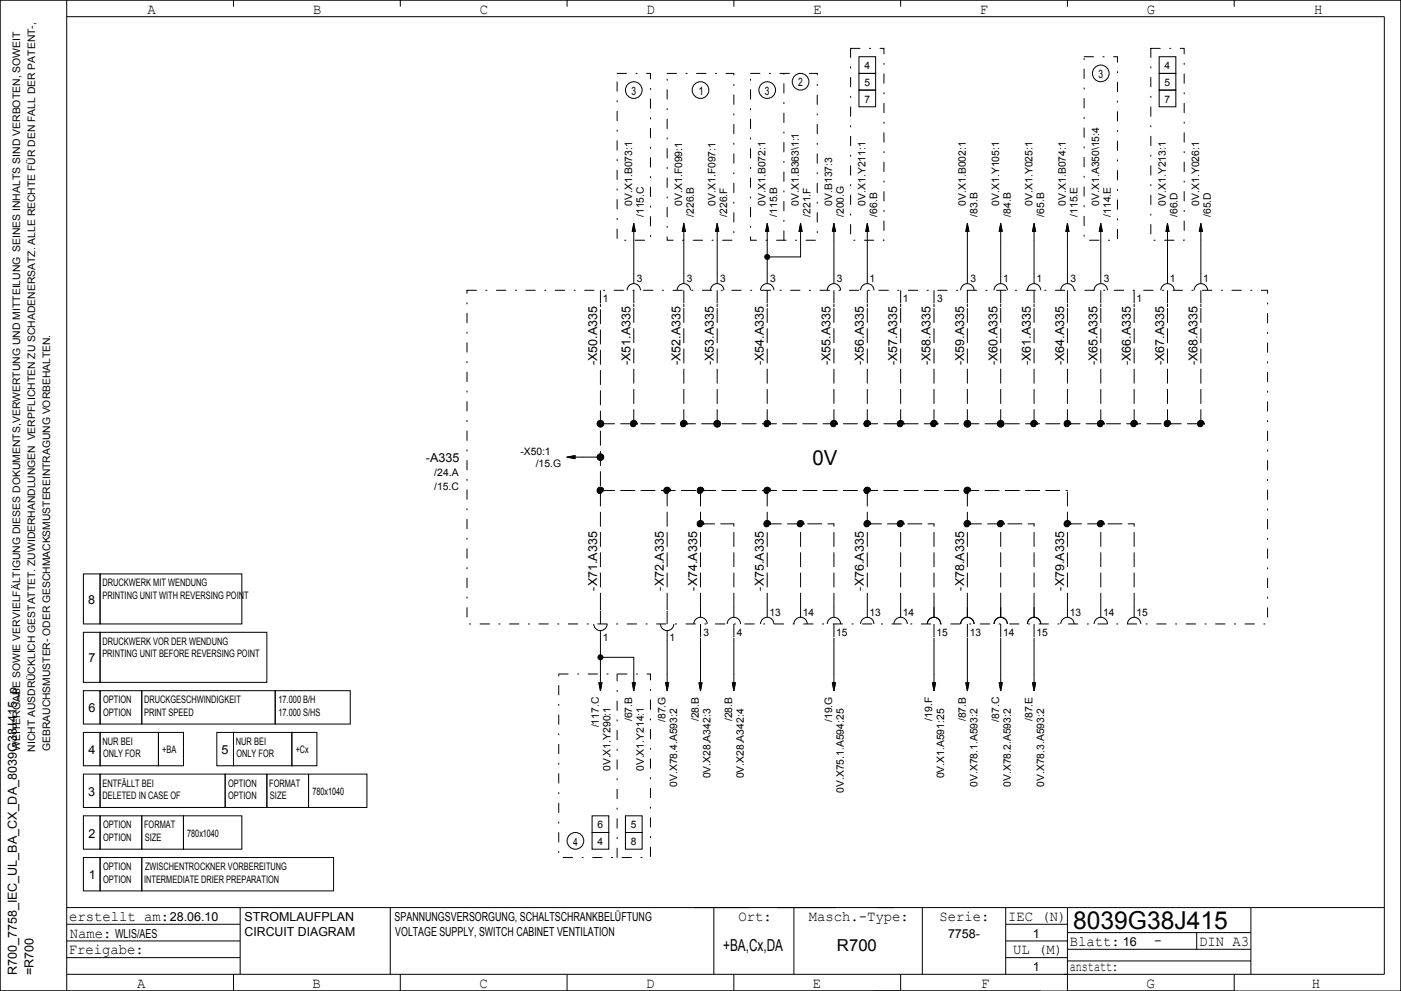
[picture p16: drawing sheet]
<svg xmlns="http://www.w3.org/2000/svg" width="420mm" height="297mm" viewBox="0 0 420 297" stroke-linecap="round" stroke-linejoin="round" font-family="sans-serif">
<defs><g id="words">
<text font-size="7.4" x="321.7" y="278.5">8039G38J415</text>
<text font-size="6.2" x="243.6" y="139.5">0V</text>
<g font-size="4.9">
<text x="216.8" y="285">+BA,Cx,DA</text>
<text x="250.9" y="285">R700</text>
</g>
<g font-size="4.4">
<text x="44.3" y="4.2">A</text>
<text x="93.8" y="4.2">B</text>
<text x="143.9" y="4.2">C</text>
<text x="193.9" y="4.2">D</text>
<text x="243.8" y="4.2">E</text>
<text x="293.8" y="4.2">F</text>
<text x="343.8" y="4.2">G</text>
<text x="394" y="4.2">H</text>
<text x="20.7" y="276">erstellt am:</text>
<text x="221.4" y="276">Ort:</text>
<text x="242.5" y="276">Masch.­Type:</text>
<text x="281.6" y="276">Serie:</text>
<text x="302.2" y="276">IEC (N)</text>
<text x="20.9" y="281">Name:</text>
<text x="20.6" y="286">Freigabe:</text>
<text x="303.7" y="286">UL (M)</text>
<text x="320.7" y="283.5">Blatt:</text>
<text x="346" y="283.2">­</text>
<text x="359.5" y="283.5">DIN A3</text>
<text x="320.7" y="291">anstatt:</text>
<text x="41.1" y="296">A</text>
<text x="93.7" y="296">B</text>
<text x="143.7" y="296">C</text>
<text x="193.7" y="296">D</text>
<text x="243.7" y="296">E</text>
<text x="294.1" y="296">F</text>
<text x="343.7" y="296">G</text>
<text x="393.3" y="296">H</text>
</g>
<g font-size="3.7">
<text x="179" y="109.5" transform="rotate(-90 179 109.5)">­X50.A335</text>
<text x="189" y="109.5" transform="rotate(-90 189 109.5)">­X51.A335</text>
<text x="204" y="109.5" transform="rotate(-90 204 109.5)">­X52.A335</text>
<text x="214" y="109.5" transform="rotate(-90 214 109.5)">­X53.A335</text>
<text x="229" y="109.5" transform="rotate(-90 229 109.5)">­X54.A335</text>
<text x="249" y="109.5" transform="rotate(-90 249 109.5)">­X55.A335</text>
<text x="259" y="109.5" transform="rotate(-90 259 109.5)">­X56.A335</text>
<text x="269" y="109.5" transform="rotate(-90 269 109.5)">­X57.A335</text>
<text x="279" y="109.5" transform="rotate(-90 279 109.5)">­X58.A335</text>
<text x="289" y="109.5" transform="rotate(-90 289 109.5)">­X59.A335</text>
<text x="299" y="109.5" transform="rotate(-90 299 109.5)">­X60.A335</text>
<text x="309" y="109.5" transform="rotate(-90 309 109.5)">­X61.A335</text>
<text x="319" y="109.5" transform="rotate(-90 319 109.5)">­X64.A335</text>
<text x="329" y="109.5" transform="rotate(-90 329 109.5)">­X65.A335</text>
<text x="339" y="109.5" transform="rotate(-90 339 109.5)">­X66.A335</text>
<text x="349" y="109.5" transform="rotate(-90 349 109.5)">­X67.A335</text>
<text x="359" y="109.5" transform="rotate(-90 359 109.5)">­X68.A335</text>
<text x="127.7" y="138.5">­A335</text>
<text x="179" y="177" transform="rotate(-90 179 177)">­X71.A335</text>
<text x="199" y="177" transform="rotate(-90 199 177)">­X72.A335</text>
<text x="209" y="177" transform="rotate(-90 209 177)">­X74.A335</text>
<text x="229" y="177" transform="rotate(-90 229 177)">­X75.A335</text>
<text x="259" y="177" transform="rotate(-90 259 177)">­X76.A335</text>
<text x="289" y="177" transform="rotate(-90 289 177)">­X78.A335</text>
<text x="319" y="177" transform="rotate(-90 319 177)">­X79.A335</text>
<text x="26.5" y="181">8</text>
<text x="26.5" y="198.5">7</text>
<text x="26.5" y="213.5">6</text>
<text x="26.5" y="226">4</text>
<text x="66.4" y="226">5</text>
<text x="26.5" y="238.5">3</text>
<text x="26.5" y="251">2</text>
<text x="26.6" y="263.5">1</text>
<text x="50.9" y="276">28.06.10</text>
<text x="73.3" y="276">STROMLAUFPLAN</text>
<text x="118.3" y="276">SPANNUNGSVERSORGUNG, SCHALTSCHRANKBELÜFTUNG</text>
<text x="34.5" y="281">WLIS/AES</text>
<text x="73.3" y="280.5">CIRCUIT DIAGRAM</text>
<text x="118.5" y="280.5">VOLTAGE SUPPLY, SWITCH CABINET VENTILATION</text>
<text x="284.2" y="281">7758­</text>
<text x="309.6" y="281">1</text>
<text x="336.6" y="283.5">16</text>
<text x="5" y="292.3" transform="rotate(-90 5 292.3)">R700_7758_IEC_UL_BA_CX_DA_8039G38J415_p</text>
<text x="10" y="292.2" transform="rotate(-90 10 292.2)">=R700</text>
<text x="309.6" y="291">1</text>
</g>
<g font-size="3.5">
<text x="329.3" y="23.4">3</text>
<text x="189.3" y="28.4">3</text>
<text x="209.4" y="28.4">1</text>
<text x="229.3" y="28.4">3</text>
<text x="239.3" y="25.9">2</text>
<text x="171.8" y="253.4">4</text>
</g>
<g font-size="3.1">
<text x="259.1" y="20.7">4</text>
<text x="349.1" y="20.7">4</text>
<text x="259.1" y="25.8">5</text>
<text x="349.1" y="25.8">5</text>
<text x="259.1" y="30.7">7</text>
<text x="349.1" y="30.7">7</text>
<text x="189.5" y="61.6" transform="rotate(-90 189.5 61.6)">0V.X1.B073:1</text>
<text x="193" y="65" transform="rotate(-90 193 65)">/115.C</text>
<text x="204.5" y="61.6" transform="rotate(-90 204.5 61.6)">0V.X1.F099:1</text>
<text x="208" y="65" transform="rotate(-90 208 65)">/226.B</text>
<text x="214.5" y="61.6" transform="rotate(-90 214.5 61.6)">0V.X1.F097:1</text>
<text x="218" y="65" transform="rotate(-90 218 65)">/226.F</text>
<text x="229.5" y="61.6" transform="rotate(-90 229.5 61.6)">0V.X1.B072:1</text>
<text x="233" y="65" transform="rotate(-90 233 65)">/115.B</text>
<text x="239.5" y="61.6" transform="rotate(-90 239.5 61.6)">0V.X1.B363\1:1</text>
<text x="243" y="65" transform="rotate(-90 243 65)">/221.F</text>
<text x="249.5" y="61.6" transform="rotate(-90 249.5 61.6)">0V.B137:3</text>
<text x="253" y="65" transform="rotate(-90 253 65)">/200.G</text>
<text x="259.5" y="61.6" transform="rotate(-90 259.5 61.6)">0V.X1.Y211:1</text>
<text x="263" y="65" transform="rotate(-90 263 65)">/66.B</text>
<text x="289.5" y="61.6" transform="rotate(-90 289.5 61.6)">0V.X1.B002:1</text>
<text x="293" y="65" transform="rotate(-90 293 65)">/83.B</text>
<text x="299.5" y="61.6" transform="rotate(-90 299.5 61.6)">0V.X1.Y105:1</text>
<text x="303" y="65" transform="rotate(-90 303 65)">/84.B</text>
<text x="309.5" y="61.6" transform="rotate(-90 309.5 61.6)">0V.X1.Y025:1</text>
<text x="313" y="65" transform="rotate(-90 313 65)">/65.B</text>
<text x="319.5" y="61.6" transform="rotate(-90 319.5 61.6)">0V.X1.B074:1</text>
<text x="323" y="65" transform="rotate(-90 323 65)">/115.E</text>
<text x="329.5" y="61.6" transform="rotate(-90 329.5 61.6)">0V.X1.A350\15:4</text>
<text x="333" y="65" transform="rotate(-90 333 65)">/114.E</text>
<text x="349.5" y="61.6" transform="rotate(-90 349.5 61.6)">0V.X1.Y213:1</text>
<text x="353" y="65" transform="rotate(-90 353 65)">/66.D</text>
<text x="359.5" y="61.6" transform="rotate(-90 359.5 61.6)">0V.X1.Y026:1</text>
<text x="363" y="65" transform="rotate(-90 363 65)">/65.D</text>
<text x="190.9" y="84.5">3</text>
<text x="205.9" y="84.5">3</text>
<text x="215.9" y="84.5">3</text>
<text x="230.9" y="84.5">3</text>
<text x="250.9" y="84.5">3</text>
<text x="260.7" y="84.5">1</text>
<text x="290.9" y="84.5">3</text>
<text x="300.7" y="84.5">1</text>
<text x="310.7" y="84.5">1</text>
<text x="320.9" y="84.5">3</text>
<text x="330.9" y="84.5">3</text>
<text x="350.7" y="84.5">1</text>
<text x="360.7" y="84.5">1</text>
<text x="180.7" y="90.5">1</text>
<text x="270.7" y="90.5">1</text>
<text x="280.9" y="90.5">3</text>
<text x="340.7" y="90.5">1</text>
<text x="156" y="136.5">­X50:1</text>
<text x="130.2" y="142.6">/24.A</text>
<text x="160.6" y="140">/15.G</text>
<text x="130.2" y="147">/15.C</text>
<text x="30.7" y="175.7">DRUCKWERK MIT WENDUNG</text>
<text x="30.7" y="179.5">PRINTING UNIT WITH REVERSING POINT</text>
<text x="230.7" y="184.5">13</text>
<text x="240.7" y="184.5">14</text>
<text x="260.7" y="184.5">13</text>
<text x="270.7" y="184.5">14</text>
<text x="320.7" y="184.5">13</text>
<text x="330.7" y="184.5">14</text>
<text x="340.7" y="184.5">15</text>
<text x="210.9" y="190.5">3</text>
<text x="220.9" y="190.5">4</text>
<text x="250.7" y="190.5">15</text>
<text x="280.7" y="190.5">15</text>
<text x="290.7" y="190.5">13</text>
<text x="300.7" y="190.5">14</text>
<text x="310.7" y="190.5">15</text>
<text x="30.7" y="193.2">DRUCKWERK VOR DER WENDUNG</text>
<text x="30.7" y="197">PRINTING UNIT BEFORE REVERSING POINT</text>
<text x="180.7" y="192">1</text>
<text x="200.7" y="192">1</text>
<text x="30.9" y="210.7">OPTION</text>
<text x="30.9" y="214.5">OPTION</text>
<text x="43.2" y="210.7">DRUCKGESCHWINDIGKEIT</text>
<text x="43.2" y="214.5">PRINT SPEED</text>
<text x="83.5" y="210.7">17.000 B/H</text>
<text x="83.5" y="214.5">17.000 S/HS</text>
<text x="179.5" y="218" transform="rotate(-90 179.5 218)">/117.C</text>
<text x="189.5" y="216.2" transform="rotate(-90 189.5 216.2)">/67.B</text>
<text x="199.5" y="216.4" transform="rotate(-90 199.5 216.4)">/87.G</text>
<text x="209.5" y="216.2" transform="rotate(-90 209.5 216.2)">/28.B</text>
<text x="219.5" y="216.2" transform="rotate(-90 219.5 216.2)">/28.B</text>
<text x="249.5" y="216.4" transform="rotate(-90 249.5 216.4)">/19.G</text>
<text x="279.5" y="216" transform="rotate(-90 279.5 216)">/19.F</text>
<text x="289.5" y="216.2" transform="rotate(-90 289.5 216.2)">/87.B</text>
<text x="299.5" y="216.3" transform="rotate(-90 299.5 216.3)">/87.C</text>
<text x="309.5" y="216.1" transform="rotate(-90 309.5 216.1)">/87.E</text>
<text x="6" y="225" transform="rotate(-90 6 225)">WEITERGABE SOWIE VERVIELFÄLTIGUNG DIESES DOKUMENTS,VERWERTUNG UND MITTEILUNG SEINES INHALTS SIND VERBOTEN, SOWEIT</text>
<text x="10.5" y="225.3" transform="rotate(-90 10.5 225.3)">NICHT AUSDRÜCKLICH GESTATTET. ZUWIDERHANDLUNGEN VERPFLICHTEN ZU SCHADENERSATZ. ALLE RECHTE FÜR DEN FALL DER PATENT­,</text>
<text x="15" y="225.1" transform="rotate(-90 15 225.1)">GEBRAUCHSMUSTER­ ODER GESCHMACKSMUSTEREINTRAGUNG VORBEHALTEN.</text>
<text x="30.7" y="223.3">NUR BEI</text>
<text x="30.9" y="227">ONLY FOR</text>
<text x="48.6" y="225.8">+BA</text>
<text x="70.7" y="223.3">NUR BEI</text>
<text x="70.9" y="227">ONLY FOR</text>
<text x="88.6" y="225.8">+Cx</text>
<text x="183" y="231.1" transform="rotate(-90 183 231.1)">0V.X1.Y290:1</text>
<text x="193" y="231.1" transform="rotate(-90 193 231.1)">0V.X1.Y214:1</text>
<text x="213" y="233.3" transform="rotate(-90 213 233.3)">0V.X28.A342:3</text>
<text x="223" y="233.3" transform="rotate(-90 223 233.3)">0V.X28.A342:4</text>
<text x="283" y="233.3" transform="rotate(-90 283 233.3)">0V.X1.A591:25</text>
<text x="30.7" y="235.8">ENTFÄLLT BEI</text>
<text x="30.7" y="239.5">DELETED IN CASE OF</text>
<text x="68.4" y="235.8">OPTION</text>
<text x="68.4" y="239.5">OPTION</text>
<text x="80.7" y="235.8">FORMAT</text>
<text x="80.9" y="239.5">SIZE</text>
<text x="93.7" y="238.3">780x1040</text>
<text x="203" y="235.8" transform="rotate(-90 203 235.8)">0V.X78.4.A593:2</text>
<text x="253" y="237.6" transform="rotate(-90 253 237.6)">0V.X75.1.A594:25</text>
<text x="293" y="235.8" transform="rotate(-90 293 235.8)">0V.X78.1.A593:2</text>
<text x="303" y="235.8" transform="rotate(-90 303 235.8)">0V.X78.2.A593:2</text>
<text x="313" y="235.8" transform="rotate(-90 313 235.8)">0V.X78.3.A593:2</text>
<text x="30.9" y="248.2">OPTION</text>
<text x="43.2" y="248.2">FORMAT</text>
<text x="56.2" y="250.7">780x1040</text>
<text x="179.2" y="248.2">6</text>
<text x="189.1" y="248.2">5</text>
<text x="30.9" y="252">OPTION</text>
<text x="43.4" y="252">SIZE</text>
<text x="179.2" y="253.3">4</text>
<text x="189.1" y="253.3">8</text>
<text x="30.9" y="260.8">OPTION</text>
<text x="43.5" y="260.8">ZWISCHENTROCKNER VORBEREITUNG</text>
<text x="30.9" y="264.5">OPTION</text>
<text x="43.2" y="264.5">INTERMEDIATE DRIER PREPARATION</text>
</g>
</g></defs>
<path d="M255 14.5h10v57.5h-10zM325 17h10v55h-10zM345 14.5h10v57.5h-10zM185 22h10v50h-10zM200 22h20v50h-20zM225 22h20v50h-20zM235 72v-50M140 87h240v100h-240zM167.5 202h27.5v55h-27.5zM185 257v-55" fill="none" stroke="#000" stroke-width=".3" stroke-dasharray="2.8 2.8 .4 2.8"/>
<g fill="none" stroke="#000" stroke-width=".3" stroke-dasharray="4.2 1.8">
<path d="M175 137h5M180 127h180M190 127v-35M205 127v-35M215 127v-35M230 127v-35M250 127v-35M260 127v-35M270 127v-35M280 127v-35M290 127v-35M300 127v-35"/>
<path d="M310 127v-35M320 127v-35M330 127v-35M340 127v-35M350 127v-35M360 127v-35M180 147h140M210 157h10M230 157h20M260 157h20M290 157h20M320 157h20"/>
<path d="M180 182v-90M200 182v-35M210 182v-35M220 182v-25M230 182v-35M240 182v-25M250 182v-25M260 182v-35M270 182v-25M280 182v-25M290 182v-35M300 182v-25"/>
<path d="M310 182v-25M320 182v-35M330 182v-25M340 182v-25"/>
<circle cx="190" cy="127" r="1"/>
<circle cx="190" cy="127" r=".7"/>
<circle cx="190" cy="127" r=".8"/>
<circle cx="190" cy="127" r=".5"/>
<circle cx="190" cy="127" r=".4"/>
<circle cx="190" cy="127" r=".9"/>
<circle cx="190" cy="127" r=".6"/>
<circle cx="190" cy="127" r=".3"/>
<circle cx="190" cy="127" r=".1"/>
<circle cx="190" cy="127" r=".2"/>
<circle cx="205" cy="127" r="1"/>
<circle cx="205" cy="127" r=".9"/>
<circle cx="205" cy="127" r=".6"/>
<circle cx="205" cy="127" r=".8"/>
<circle cx="205" cy="127" r=".5"/>
<circle cx="205" cy="127" r=".7"/>
<circle cx="205" cy="127" r=".4"/>
<circle cx="205" cy="127" r=".3"/>
<circle cx="205" cy="127" r=".1"/>
<circle cx="205" cy="127" r=".2"/>
<circle cx="230" cy="127" r="1"/>
<circle cx="230" cy="127" r=".8"/>
<circle cx="230" cy="127" r=".5"/>
<circle cx="230" cy="127" r=".9"/>
<circle cx="230" cy="127" r=".6"/>
<circle cx="230" cy="127" r=".3"/>
<circle cx="230" cy="127" r=".7"/>
<circle cx="230" cy="127" r=".4"/>
<circle cx="230" cy="127" r=".2"/>
<circle cx="230" cy="127" r=".1"/>
<circle cx="250" cy="127" r=".8"/>
<circle cx="250" cy="127" r=".5"/>
<circle cx="250" cy="127" r=".9"/>
<circle cx="250" cy="127" r="1"/>
<circle cx="250" cy="127" r=".6"/>
<circle cx="250" cy="127" r=".7"/>
<circle cx="250" cy="127" r=".3"/>
<circle cx="250" cy="127" r=".4"/>
<circle cx="250" cy="127" r=".2"/>
<circle cx="250" cy="127" r=".1"/>
<circle cx="260" cy="127" r="1"/>
<circle cx="260" cy="127" r=".8"/>
<circle cx="260" cy="127" r=".5"/>
<circle cx="260" cy="127" r=".9"/>
<circle cx="260" cy="127" r=".7"/>
<circle cx="260" cy="127" r=".4"/>
<circle cx="260" cy="127" r=".6"/>
<circle cx="260" cy="127" r=".3"/>
<circle cx="260" cy="127" r=".1"/>
<circle cx="260" cy="127" r=".2"/>
<circle cx="270" cy="127" r=".8"/>
<circle cx="270" cy="127" r=".9"/>
<circle cx="270" cy="127" r="1"/>
<circle cx="270" cy="127" r=".6"/>
<circle cx="270" cy="127" r=".5"/>
<circle cx="270" cy="127" r=".7"/>
<circle cx="270" cy="127" r=".3"/>
<circle cx="270" cy="127" r=".4"/>
<circle cx="270" cy="127" r=".1"/>
<circle cx="270" cy="127" r=".2"/>
<circle cx="280" cy="127" r="1"/>
<circle cx="280" cy="127" r=".7"/>
<circle cx="280" cy="127" r=".8"/>
<circle cx="280" cy="127" r=".5"/>
<circle cx="280" cy="127" r=".4"/>
<circle cx="280" cy="127" r=".9"/>
<circle cx="280" cy="127" r=".6"/>
<circle cx="280" cy="127" r=".3"/>
<circle cx="280" cy="127" r=".2"/>
<circle cx="280" cy="127" r=".1"/>
<circle cx="310" cy="127" r=".8"/>
<circle cx="310" cy="127" r="1"/>
<circle cx="310" cy="127" r=".9"/>
<circle cx="310" cy="127" r=".5"/>
<circle cx="310" cy="127" r=".6"/>
<circle cx="310" cy="127" r=".7"/>
<circle cx="310" cy="127" r=".4"/>
<circle cx="310" cy="127" r=".3"/>
<circle cx="310" cy="127" r=".1"/>
<circle cx="310" cy="127" r=".2"/>
<circle cx="320" cy="127" r=".5"/>
<circle cx="320" cy="127" r=".8"/>
<circle cx="320" cy="127" r=".9"/>
<circle cx="320" cy="127" r="1"/>
<circle cx="320" cy="127" r=".6"/>
<circle cx="320" cy="127" r=".7"/>
<circle cx="320" cy="127" r=".3"/>
<circle cx="320" cy="127" r=".4"/>
<circle cx="320" cy="127" r=".2"/>
<circle cx="320" cy="127" r=".1"/>
<circle cx="330" cy="127" r="1"/>
<circle cx="330" cy="127" r=".8"/>
<circle cx="330" cy="127" r=".5"/>
<circle cx="330" cy="127" r=".7"/>
<circle cx="330" cy="127" r=".4"/>
<circle cx="330" cy="127" r=".9"/>
<circle cx="330" cy="127" r=".6"/>
<circle cx="330" cy="127" r=".3"/>
<circle cx="330" cy="127" r=".1"/>
<circle cx="330" cy="127" r=".2"/>
<circle cx="340" cy="127" r=".8"/>
<circle cx="340" cy="127" r=".9"/>
<circle cx="340" cy="127" r="1"/>
<circle cx="340" cy="127" r=".6"/>
<circle cx="340" cy="127" r=".3"/>
<circle cx="340" cy="127" r=".5"/>
<circle cx="340" cy="127" r=".7"/>
<circle cx="340" cy="127" r=".4"/>
<circle cx="340" cy="127" r=".1"/>
<circle cx="340" cy="127" r=".2"/>
<circle cx="350" cy="127" r="1"/>
<circle cx="350" cy="127" r=".8"/>
<circle cx="350" cy="127" r=".5"/>
<circle cx="350" cy="127" r=".9"/>
<circle cx="350" cy="127" r=".7"/>
<circle cx="350" cy="127" r=".6"/>
<circle cx="350" cy="127" r=".4"/>
<circle cx="350" cy="127" r=".3"/>
<circle cx="350" cy="127" r=".2"/>
<circle cx="350" cy="127" r=".1"/>
<circle cx="360" cy="127" r=".8"/>
<circle cx="360" cy="127" r="1"/>
<circle cx="360" cy="127" r=".9"/>
<circle cx="360" cy="127" r=".5"/>
<circle cx="360" cy="127" r=".6"/>
<circle cx="360" cy="127" r=".7"/>
<circle cx="360" cy="127" r=".3"/>
<circle cx="360" cy="127" r=".4"/>
<circle cx="360" cy="127" r=".1"/>
<circle cx="360" cy="127" r=".2"/>
<circle cx="180" cy="147" r=".8"/>
<circle cx="180" cy="147" r=".5"/>
<circle cx="180" cy="147" r=".9"/>
<circle cx="180" cy="147" r="1"/>
<circle cx="180" cy="147" r=".4"/>
<circle cx="180" cy="147" r=".6"/>
<circle cx="180" cy="147" r=".7"/>
<circle cx="180" cy="147" r=".3"/>
<circle cx="180" cy="147" r=".2"/>
<circle cx="180" cy="147" r=".1"/>
<circle cx="200" cy="147" r="1"/>
<circle cx="200" cy="147" r=".9"/>
<circle cx="200" cy="147" r=".8"/>
<circle cx="200" cy="147" r=".6"/>
<circle cx="200" cy="147" r=".5"/>
<circle cx="200" cy="147" r=".4"/>
<circle cx="200" cy="147" r=".7"/>
<circle cx="200" cy="147" r=".3"/>
<circle cx="200" cy="147" r=".1"/>
<circle cx="200" cy="147" r=".2"/>
<circle cx="210" cy="147" r="1"/>
<circle cx="210" cy="157" r="1"/>
<circle cx="210" cy="147" r=".8"/>
<circle cx="210" cy="147" r=".5"/>
<circle cx="210" cy="157" r=".9"/>
<circle cx="210" cy="157" r=".5"/>
<circle cx="210" cy="157" r=".8"/>
<circle cx="210" cy="147" r=".9"/>
<circle cx="210" cy="157" r=".7"/>
<circle cx="210" cy="157" r=".4"/>
<circle cx="210" cy="147" r=".7"/>
<circle cx="210" cy="147" r=".4"/>
<circle cx="210" cy="157" r=".6"/>
<circle cx="210" cy="157" r=".3"/>
<circle cx="210" cy="147" r=".6"/>
<circle cx="210" cy="147" r=".3"/>
<circle cx="210" cy="157" r=".1"/>
<circle cx="210" cy="147" r=".2"/>
<circle cx="210" cy="157" r=".2"/>
<circle cx="210" cy="147" r=".1"/>
<circle cx="230" cy="147" r="1"/>
<circle cx="230" cy="157" r="1"/>
<circle cx="230" cy="157" r=".9"/>
<circle cx="230" cy="147" r=".8"/>
<circle cx="230" cy="147" r=".5"/>
<circle cx="230" cy="157" r=".5"/>
<circle cx="230" cy="157" r=".8"/>
<circle cx="230" cy="147" r=".9"/>
<circle cx="230" cy="157" r=".6"/>
<circle cx="230" cy="157" r=".4"/>
<circle cx="230" cy="147" r=".6"/>
<circle cx="230" cy="157" r=".3"/>
<circle cx="230" cy="157" r=".7"/>
<circle cx="230" cy="147" r=".4"/>
<circle cx="230" cy="147" r=".7"/>
<circle cx="230" cy="147" r=".3"/>
<circle cx="230" cy="147" r=".2"/>
<circle cx="230" cy="157" r=".2"/>
<circle cx="230" cy="157" r=".1"/>
<circle cx="230" cy="147" r=".1"/>
<circle cx="240" cy="157" r=".9"/>
<circle cx="240" cy="157" r="1"/>
<circle cx="240" cy="157" r=".6"/>
<circle cx="240" cy="157" r=".4"/>
<circle cx="240" cy="157" r=".8"/>
<circle cx="240" cy="157" r=".7"/>
<circle cx="240" cy="157" r=".5"/>
<circle cx="240" cy="157" r=".3"/>
<circle cx="240" cy="157" r=".1"/>
<circle cx="240" cy="157" r=".2"/>
<circle cx="260" cy="147" r="1"/>
<circle cx="260" cy="147" r=".8"/>
<circle cx="260" cy="157" r="1"/>
<circle cx="260" cy="147" r=".5"/>
<circle cx="260" cy="157" r=".9"/>
<circle cx="260" cy="157" r=".8"/>
<circle cx="260" cy="157" r=".5"/>
<circle cx="260" cy="147" r=".9"/>
<circle cx="260" cy="157" r=".7"/>
<circle cx="260" cy="157" r=".4"/>
<circle cx="260" cy="147" r=".7"/>
<circle cx="260" cy="147" r=".4"/>
<circle cx="260" cy="157" r=".6"/>
<circle cx="260" cy="157" r=".3"/>
<circle cx="260" cy="147" r=".6"/>
<circle cx="260" cy="147" r=".3"/>
<circle cx="260" cy="157" r=".1"/>
<circle cx="260" cy="147" r=".1"/>
<circle cx="260" cy="147" r=".2"/>
<circle cx="260" cy="157" r=".2"/>
<circle cx="270" cy="157" r=".9"/>
<circle cx="270" cy="157" r=".8"/>
<circle cx="270" cy="157" r="1"/>
<circle cx="270" cy="157" r=".6"/>
<circle cx="270" cy="157" r=".4"/>
<circle cx="270" cy="157" r=".7"/>
<circle cx="270" cy="157" r=".3"/>
<circle cx="270" cy="157" r=".5"/>
<circle cx="270" cy="157" r=".1"/>
<circle cx="270" cy="157" r=".2"/>
<circle cx="290" cy="157" r=".9"/>
<circle cx="290" cy="147" r="1"/>
<circle cx="290" cy="157" r="1"/>
<circle cx="290" cy="147" r=".9"/>
<circle cx="290" cy="147" r=".8"/>
<circle cx="290" cy="157" r=".4"/>
<circle cx="290" cy="157" r=".6"/>
<circle cx="290" cy="147" r=".6"/>
<circle cx="290" cy="157" r=".8"/>
<circle cx="290" cy="157" r=".7"/>
<circle cx="290" cy="147" r=".5"/>
<circle cx="290" cy="157" r=".3"/>
<circle cx="290" cy="147" r=".4"/>
<circle cx="290" cy="147" r=".7"/>
<circle cx="290" cy="157" r=".5"/>
<circle cx="290" cy="147" r=".3"/>
<circle cx="290" cy="157" r=".1"/>
<circle cx="290" cy="147" r=".2"/>
<circle cx="290" cy="147" r=".1"/>
<circle cx="290" cy="157" r=".2"/>
<circle cx="300" cy="157" r="1"/>
<circle cx="300" cy="157" r=".9"/>
<circle cx="300" cy="157" r=".5"/>
<circle cx="300" cy="157" r=".8"/>
<circle cx="300" cy="157" r=".6"/>
<circle cx="300" cy="157" r=".7"/>
<circle cx="300" cy="157" r=".4"/>
<circle cx="300" cy="157" r=".3"/>
<circle cx="300" cy="157" r=".2"/>
<circle cx="300" cy="157" r=".1"/>
<circle cx="320" cy="157" r=".9"/>
<circle cx="320" cy="157" r=".5"/>
<circle cx="320" cy="157" r=".8"/>
<circle cx="320" cy="157" r="1"/>
<circle cx="320" cy="157" r=".6"/>
<circle cx="320" cy="157" r=".4"/>
<circle cx="320" cy="157" r=".7"/>
<circle cx="320" cy="157" r=".3"/>
<circle cx="320" cy="157" r=".2"/>
<circle cx="320" cy="157" r=".1"/>
<circle cx="330" cy="157" r="1"/>
<circle cx="330" cy="157" r=".4"/>
<circle cx="330" cy="157" r=".7"/>
<circle cx="330" cy="157" r=".9"/>
<circle cx="330" cy="157" r=".8"/>
<circle cx="330" cy="157" r=".5"/>
<circle cx="330" cy="157" r=".6"/>
<circle cx="330" cy="157" r=".3"/>
<circle cx="330" cy="157" r=".1"/>
<circle cx="330" cy="157" r=".2"/>
</g>
<g fill="none" stroke="#000" stroke-width=".3">
<path d="M0 0h420v297h-420zM20 0v297M20 5h395v287h-395M70 0v2M120 0v2M170 0v2M220 0v2M257.5 17h5v5h-5zM270 0v2M320 0v2M347.5 17h5v5h-5zM370 0v2"/>
<path d="M257.5 22h5v5h-5zM257.5 27h5v5h-5zM347.5 22h5v5h-5zM347.5 27h5v5h-5zM189.6 69.1v.4M189.7 68.5v1M189.8 68v1.5M189.9 67.5v2M190 66.9v18.1M190 66.9l.5 2.6M190 66.9l-.5 2.6M190.1 67.6v1.9"/>
<path d="M190.2 68v1.5M190.3 68.5v1M190.4 69.1v.4M204.6 69.1v.4M204.7 68.5v1M204.8 68v1.5M204.9 67.5v2M205 66.9v18.1M205 66.9l.5 2.6M205 66.9l-.5 2.6M205.1 67.6v1.9M205.2 68v1.5"/>
<path d="M205.3 68.5v1M205.4 69.1v.4M214.6 69.1v.4M214.7 68.5v1M214.8 68v1.5M214.9 67.5v2M215 66.9v18.1M215 66.9l.5 2.6M215 66.9l-.5 2.6M215.1 67.6v1.9M215.2 68v1.5M215.3 68.5v1"/>
<path d="M215.4 69.1v.4M229.6 69.1v.4M229.7 68.5v1M229.8 68v1.5M229.9 67.5v2M230 66.9v18.1M230 66.9l.5 2.6M230 66.9l-.5 2.6M230.1 67.6v1.9M230.2 68v1.5M230.3 68.5v1M230.4 69.1v.4"/>
<path d="M239.6 69.1v.4M239.7 68.5v1M239.8 68v1.5M239.9 67.5v2M240 66.9v10.1h-10M240 66.9l.5 2.6M240 66.9l-.5 2.6M240.1 67.6v1.9M240.2 68v1.5M240.3 68.5v1M240.4 69.1v.4M249.6 69.1v.4"/>
<path d="M249.7 68.5v1M249.8 68v1.5M249.9 67.5v2M250 66.9v18.1M250 66.9l.5 2.6M250 66.9l-.5 2.6M250.1 67.6v1.9M250.2 68v1.5M250.3 68.5v1M250.4 69.1v.4M259.6 69.1v.4M259.7 68.5v1"/>
<path d="M259.8 68v1.5M259.9 67.5v2M260 66.9v18.1M260 66.9l.5 2.6M260 66.9l-.5 2.6M260.1 67.6v1.9M260.2 68v1.5M260.3 68.5v1M260.4 69.1v.4M289.6 69.1v.4M289.7 68.5v1M289.8 68v1.5"/>
<path d="M289.9 67.5v2M290 66.9v18.1M290 66.9l.5 2.6M290 66.9l-.5 2.6M290.1 67.6v1.9M290.2 68v1.5M290.3 68.5v1M290.4 69.1v.4M299.6 69.1v.4M299.7 68.5v1M299.8 68v1.5M299.9 67.5v2"/>
<path d="M300 66.9v18.1M300 66.9l.5 2.6M300 66.9l-.5 2.6M300.1 67.6v1.9M300.2 68v1.5M300.3 68.5v1M300.4 69.1v.4M309.6 69.1v.4M309.7 68.5v1M309.8 68v1.5M309.9 67.5v2M310 66.9v18.1"/>
<path d="M310 66.9l.5 2.6M310 66.9l-.5 2.6M310.1 67.6v1.9M310.2 68v1.5M310.3 68.5v1M310.4 69.1v.4M319.6 69.1v.4M319.7 68.5v1M319.8 68v1.5M319.9 67.5v2M320 66.9v18.1M320 66.9l.5 2.6"/>
<path d="M320 66.9l-.5 2.6M320.1 67.6v1.9M320.2 68v1.5M320.3 68.5v1M320.4 69.1v.4M329.6 69.1v.4M329.7 68.5v1M329.8 68v1.5M329.9 67.5v2M330 66.9v18.1M330 66.9l.5 2.6M330 66.9l-.5 2.6"/>
<path d="M330.1 67.6v1.9M330.2 68v1.5M330.3 68.5v1M330.4 69.1v.4M349.6 69.1v.4M349.7 68.5v1M349.8 68v1.5M349.9 67.5v2M350 66.9v18.1M350 66.9l.5 2.6M350 66.9l-.5 2.6M350.1 67.6v1.9"/>
<path d="M350.2 68v1.5M350.3 68.5v1M350.4 69.1v.4M359.6 69.1v.4M359.7 68.5v1M359.8 68v1.5M359.9 67.5v2M360 66.9v18.1M360 66.9l.5 2.6M360 66.9l-.5 2.6M360.1 67.6v1.9M360.2 68v1.5"/>
<path d="M360.3 68.5v1M360.4 69.1v.4M180 87v3.9M180 91.1v.9M188 87a2 2 0 0 1 2-2 2 2 0 0 1 2 2M190 87v3.9M190 91.1v.9M203 87a2 2 0 0 1 2-2 2 2 0 0 1 2 2M205 87v3.9M205 91.1v.9M213 87a2 2 0 0 1 2-2 2 2 0 0 1 2 2M215 87v3.9"/>
<path d="M215 91.1v.9M228 87a2 2 0 0 1 2-2 2 2 0 0 1 2 2M230 87v3.9M230 91.1v.9M248 87a2 2 0 0 1 2-2 2 2 0 0 1 2 2M250 87v3.9M250 91.1v.9M258 87a2 2 0 0 1 2-2 2 2 0 0 1 2 2M260 87v3.9M260 91.1v.9M270 87v3.9M270 91.1v.9"/>
<path d="M280 87v3.9M280 91.1v.9M288 87a2 2 0 0 1 2-2 2 2 0 0 1 2 2M290 87v3.9M290 91.1v.9M298 87a2 2 0 0 1 2-2 2 2 0 0 1 2 2M300 87v3.9M300 91.1v.9M308 87a2 2 0 0 1 2-2 2 2 0 0 1 2 2M310 87v3.9M310 91.1v.9M318 87a2 2 0 0 1 2-2 2 2 0 0 1 2 2"/>
<path d="M320 87v3.9M320 91.1v.9M328 87a2 2 0 0 1 2-2 2 2 0 0 1 2 2M330 87v3.9M330 91.1v.9M340 87v3.9M340 91.1v.9M348 87a2 2 0 0 1 2-2 2 2 0 0 1 2 2M350 87v3.9M350 91.1v.9M358 87a2 2 0 0 1 2-2 2 2 0 0 1 2 2M360 87v3.9"/>
<path d="M360 91.1v.9M169.9 137h5.1M169.9 137l2.6 .5M170.5 136.9h2M170.6 137.1h1.9M171 137.2h1.5M171 136.8h1.5M171.5 137.3h1M171.5 136.7h1M172.1 137.4h.4M172.1 136.6h.4M172.5 136.5l-2.6 .5"/>
<path d="M25 172h5v15h-5zM30 172h42.5v15h-42.5zM25 189.5h5v15h-5zM30 189.5h50v15h-50zM178 187a2 2 0 0 0 2 2 2 2 0 0 0 2-2M180 182v.9M180 183.1v3.9M180 189v18.1M180 197h10v10.1M198 187a2 2 0 0 0 2 2 2 2 0 0 0 2-2M200 182v.9M200 183.1v3.9"/>
<path d="M200 189v18.1M208 187a2 2 0 0 1 2-2 2 2 0 0 1 2 2M210 182v3M210 187v3.9M210 191.1v16M218 187a2 2 0 0 1 2-2 2 2 0 0 1 2 2M220 182v3M220 187v3.9M220 191.1v16M228 187a2 2 0 0 1 2-2 2 2 0 0 1 2 2M230 182v3M238 187a2 2 0 0 1 2-2 2 2 0 0 1 2 2"/>
<path d="M240 182v3M248 187a2 2 0 0 1 2-2 2 2 0 0 1 2 2M250 182v3M250 187v3.9M250 191.1v16M258 187a2 2 0 0 1 2-2 2 2 0 0 1 2 2M260 182v3M268 187a2 2 0 0 1 2-2 2 2 0 0 1 2 2M270 182v3M278 187a2 2 0 0 1 2-2 2 2 0 0 1 2 2M280 182v3M280 187v3.9"/>
<path d="M280 191.1v16M288 187a2 2 0 0 1 2-2 2 2 0 0 1 2 2M290 182v3M290 187v3.9M290 191.1v16M298 187a2 2 0 0 1 2-2 2 2 0 0 1 2 2M300 182v3M300 187v3.9M300 191.1v16M308 187a2 2 0 0 1 2-2 2 2 0 0 1 2 2M310 182v3M310 187v3.9"/>
<path d="M310 191.1v16M318 187a2 2 0 0 1 2-2 2 2 0 0 1 2 2M320 182v3M328 187a2 2 0 0 1 2-2 2 2 0 0 1 2 2M330 182v3M338 187a2 2 0 0 1 2-2 2 2 0 0 1 2 2M340 182v3M25 219.5h5v10h-5zM25 207h5v10h-5zM30 219.5h17.5v10h-17.5zM30 207h12.5v10h-12.5zM42.5 207h40v10h-40z"/>
<path d="M47.5 219.5h7.5v10h-7.5zM65 219.5h5v10h-5zM70 219.5h17.5v10h-17.5zM82.5 207h22.5v10h-22.5zM87.5 219.5h7.5v10h-7.5zM179.5 204.5l.5 2.6M179.6 204.5v.4M179.7 204.5v1M179.8 204.5v1.5M179.9 204.5v1.9M180.1 204.5v2M180.2 204.5v1.5"/>
<path d="M180.3 204.5v1M180.4 204.5v.4M180.5 204.5l-.5 2.6M189.5 204.5l.5 2.6M189.6 204.5v.4M189.7 204.5v1M189.8 204.5v1.5M189.9 204.5v1.9M190.1 204.5v2M190.2 204.5v1.5M190.3 204.5v1M190.4 204.5v.4"/>
<path d="M190.5 204.5l-.5 2.6M199.5 204.5l.5 2.6M199.6 204.5v.4M199.7 204.5v1M199.8 204.5v1.5M199.9 204.5v1.9M200.1 204.5v2M200.2 204.5v1.5M200.3 204.5v1M200.4 204.5v.4M200.5 204.5l-.5 2.6M209.5 204.5l.5 2.6"/>
<path d="M209.6 204.5v.4M209.7 204.5v1M209.8 204.5v1.5M209.9 204.5v1.9M210.1 204.5v2M210.2 204.5v1.5M210.3 204.5v1M210.4 204.5v.4M210.5 204.5l-.5 2.6M219.5 204.5l.5 2.6M219.6 204.5v.4M219.7 204.5v1"/>
<path d="M219.8 204.5v1.5M219.9 204.5v1.9M220.1 204.5v2M220.2 204.5v1.5M220.3 204.5v1M220.4 204.5v.4M220.5 204.5l-.5 2.6M249.5 204.5l.5 2.6M249.6 204.5v.4M249.7 204.5v1M249.8 204.5v1.5M249.9 204.5v1.9"/>
<path d="M250.1 204.5v2M250.2 204.5v1.5M250.3 204.5v1M250.4 204.5v.4M250.5 204.5l-.5 2.6M279.5 204.5l.5 2.6M279.6 204.5v.4M279.7 204.5v1M279.8 204.5v1.5M279.9 204.5v1.9M280.1 204.5v2M280.2 204.5v1.5"/>
<path d="M280.3 204.5v1M280.4 204.5v.4M280.5 204.5l-.5 2.6M289.5 204.5l.5 2.6M289.6 204.5v.4M289.7 204.5v1M289.8 204.5v1.5M289.9 204.5v1.9M290.1 204.5v2M290.2 204.5v1.5M290.3 204.5v1M290.4 204.5v.4"/>
<path d="M290.5 204.5l-.5 2.6M299.5 204.5l.5 2.6M299.6 204.5v.4M299.7 204.5v1M299.8 204.5v1.5M299.9 204.5v1.9M300.1 204.5v2M300.2 204.5v1.5M300.3 204.5v1M300.4 204.5v.4M300.5 204.5l-.5 2.6M309.5 204.5l.5 2.6"/>
<path d="M309.6 204.5v.4M309.7 204.5v1M309.8 204.5v1.5M309.9 204.5v1.9M310.1 204.5v2M310.2 204.5v1.5M310.3 204.5v1M310.4 204.5v.4M310.5 204.5l-.5 2.6M25 232h5v10h-5zM30 232h37.5v10h-37.5zM67.5 232h12.5v10h-12.5z"/>
<path d="M80 232h12.5v10h-12.5zM92.5 232h17.5v10h-17.5zM25 257h5v10h-5zM25 244.5h5v10h-5zM30 257h12.5v10h-12.5zM30 244.5h12.5v10h-12.5zM42.5 257h57.5v10h-57.5zM42.5 244.5h12.5v10h-12.5zM55 244.5h17.5v10h-17.5zM177.5 244.5h5v5h-5zM177.5 249.5h5v5h-5zM187.5 244.5h5v5h-5z"/>
<path d="M187.5 249.5h5v5h-5zM20 277h52M20 272h395M72 272v20M117 272v20M214 272v20M238 272v20M276.5 272v20M301.5 272v20M301.5 277h18.5M320 272v25h50v-5M320 279.5h55"/>
<path d="M358.7 279.5v5M375 272v20M20 287h52M20 282h52M70 292v5M120 292v5M170 292v5M220 292v5M270 292v5M301.5 287h18.5M301.5 282h18.5M312 297h-312v-297h420v297"/>
<path d="M320 284.5h55M320 288h55"/>
<circle cx="190" cy="27" r="2.5"/>
<circle cx="210" cy="27" r="2.5"/>
<circle cx="230" cy="27" r="2.5"/>
<circle cx="240" cy="24.5" r="2.5"/>
<circle cx="330" cy="22" r="2.5"/>
<circle cx="180" cy="137" r=".9"/>
<circle cx="180" cy="127" r=".8"/>
<circle cx="180" cy="127" r=".5"/>
<circle cx="180" cy="137" r=".8"/>
<circle cx="180" cy="127" r=".9"/>
<circle cx="180" cy="137" r=".5"/>
<circle cx="180" cy="127" r="1"/>
<circle cx="180" cy="137" r="1"/>
<circle cx="180" cy="127" r=".6"/>
<circle cx="180" cy="137" r=".4"/>
<circle cx="180" cy="137" r=".6"/>
<circle cx="180" cy="137" r=".7"/>
<circle cx="180" cy="127" r=".4"/>
<circle cx="180" cy="127" r=".7"/>
<circle cx="180" cy="137" r=".3"/>
<circle cx="180" cy="127" r=".3"/>
<circle cx="180" cy="127" r=".2"/>
<circle cx="180" cy="137" r=".2"/>
<circle cx="180" cy="137" r=".1"/>
<circle cx="180" cy="127" r=".1"/>
<circle cx="215" cy="127" r=".8"/>
<circle cx="215" cy="127" r=".5"/>
<circle cx="215" cy="127" r=".9"/>
<circle cx="215" cy="127" r="1"/>
<circle cx="215" cy="127" r=".6"/>
<circle cx="215" cy="127" r=".7"/>
<circle cx="215" cy="127" r=".3"/>
<circle cx="215" cy="127" r=".4"/>
<circle cx="215" cy="127" r=".2"/>
<circle cx="215" cy="127" r=".1"/>
<circle cx="290" cy="127" r="1"/>
<circle cx="290" cy="127" r=".9"/>
<circle cx="290" cy="127" r=".6"/>
<circle cx="290" cy="127" r=".8"/>
<circle cx="290" cy="127" r=".5"/>
<circle cx="290" cy="127" r=".7"/>
<circle cx="290" cy="127" r=".3"/>
<circle cx="290" cy="127" r=".4"/>
<circle cx="290" cy="127" r=".1"/>
<circle cx="290" cy="127" r=".2"/>
<circle cx="300" cy="127" r="1"/>
<circle cx="300" cy="127" r=".8"/>
<circle cx="300" cy="127" r=".5"/>
<circle cx="300" cy="127" r=".9"/>
<circle cx="300" cy="127" r=".6"/>
<circle cx="300" cy="127" r=".7"/>
<circle cx="300" cy="127" r=".3"/>
<circle cx="300" cy="127" r=".4"/>
<circle cx="300" cy="127" r=".2"/>
<circle cx="300" cy="127" r=".1"/>
<circle cx="172.5" cy="252" r="2.5"/>
</g>
<g fill="#000">
<circle cx="230" cy="77" r=".9"/>
<circle cx="180" cy="197" r=".9"/>
</g>
<use href="#words"/>
</svg>
